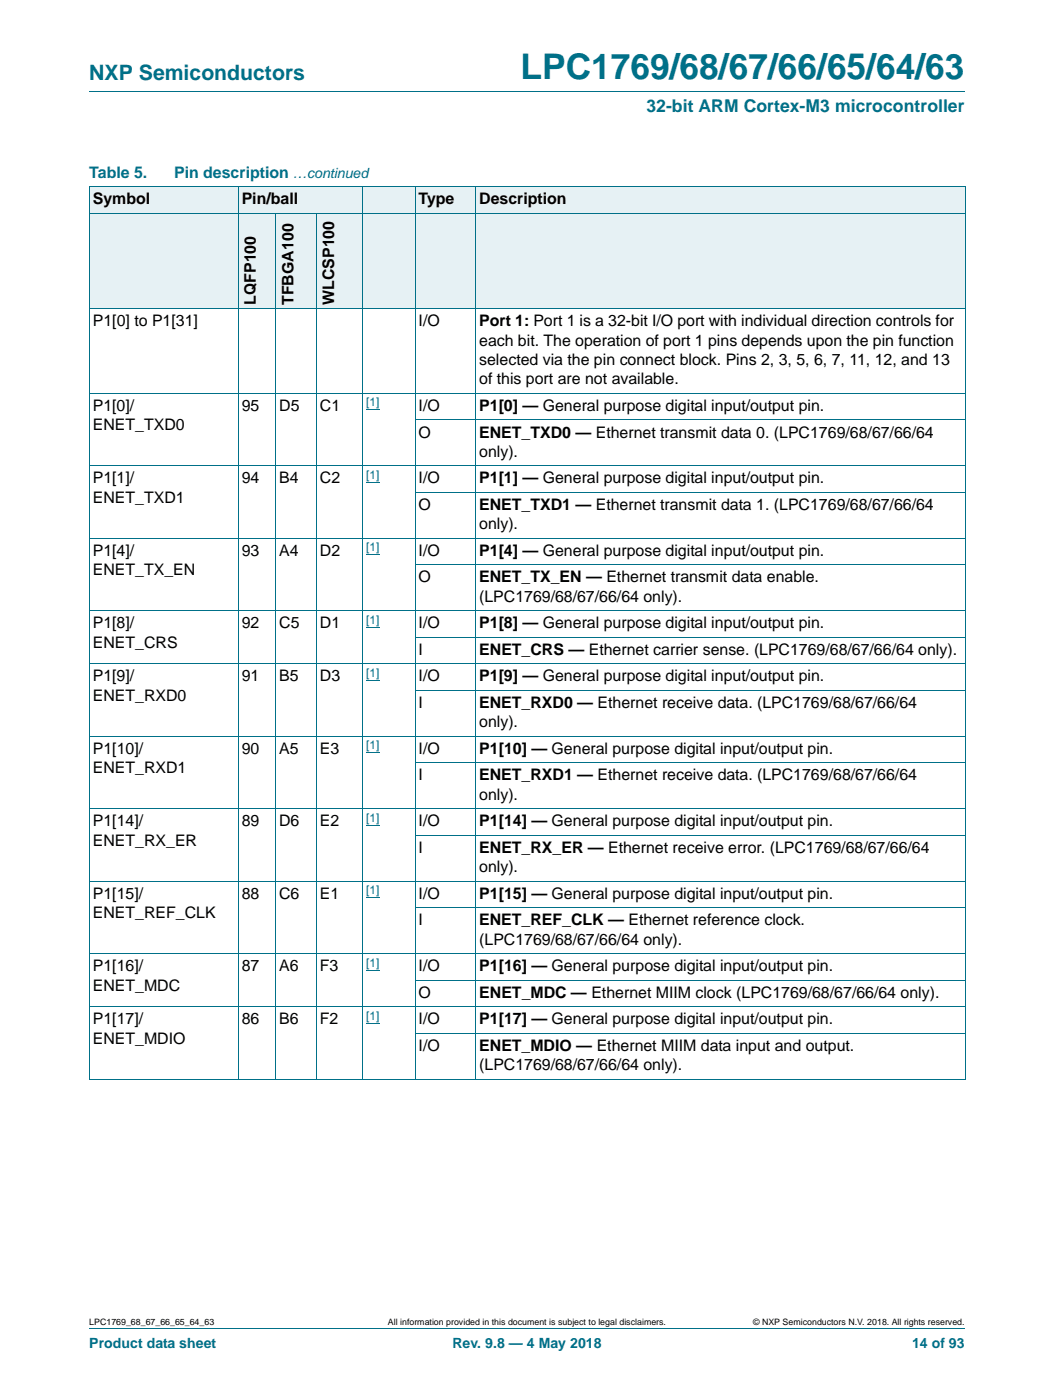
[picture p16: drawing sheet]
<svg xmlns="http://www.w3.org/2000/svg" width="210mm" height="279mm" viewBox="0 0 210 279" stroke-linecap="round" stroke-linejoin="round" font-family="sans-serif">
<defs><g id="words">
<text font-size="7" fill="#007088" x="103.8" y="15.8">LPC1769/68/67/66/65/64/63</text>
<text font-size="4.2" fill="#007088" x="17.8" y="16">NXP Semiconductors</text>
<text font-size="3.5" fill="#007088" x="129" y="22.3">32-bit ARM Cortex-M3 microcontroller</text>
<g font-size="3.2" fill="#007088">
<text x="17.8" y="35.5">Table 5.</text>
<text x="34.7" y="35.5">Pin description</text>
</g>
<g font-size="3.2">
<text x="18.5" y="40.7">Symbol</text>
<text x="48.2" y="40.7">Pin/ball</text>
<text x="83.5" y="40.7">Type</text>
<text x="95.6" y="40.7">Description</text>
<text x="18.5" y="65.1">P1[0] to P1[31]</text>
<text x="51" y="60.9" transform="rotate(-90 51 60.9)">LQFP100</text>
<text x="58.5" y="60.9" transform="rotate(-90 58.5 60.9)">TFBGA100</text>
<text x="66.6" y="60.9" transform="rotate(-90 66.6 60.9)">WLCSP100</text>
<text x="83.5" y="65.1">I/O</text>
<text x="95.6" y="65.1">Port 1: Port 1 is a 32-bit I/O port with individual direction controls for</text>
<text x="95.6" y="69">each bit. The operation of port 1 pins depends upon the pin function</text>
<text x="95.6" y="76.7">of this port are not available.</text>
<text x="95.6" y="72.9">selected via the pin connect block. Pins 2, 3, 5, 6, 7, 11, 12, and 13</text>
<text x="18.5" y="82">P1[0]/</text>
<text x="48.2" y="82">95</text>
<text x="55.7" y="82">D5</text>
<text x="63.8" y="82">C1</text>
<text x="83.5" y="82">I/O</text>
<text x="95.6" y="82">P1[0] — General purpose digital input/output pin.</text>
<text x="18.5" y="85.9">ENET_TXD0</text>
<text x="83.5" y="87.3">O</text>
<text x="95.6" y="87.3">ENET_TXD0 — Ethernet transmit data 0. (LPC1769/68/67/66/64</text>
<text x="95.6" y="91.2">only).</text>
<text x="18.5" y="96.5">P1[1]/</text>
<text x="18.5" y="100.4">ENET_TXD1</text>
<text x="48.2" y="96.5">94</text>
<text x="55.7" y="96.5">B4</text>
<text x="63.8" y="96.5">C2</text>
<text x="83.5" y="101.8">O</text>
<text x="83.5" y="96.5">I/O</text>
<text x="95.6" y="101.8">ENET_TXD1 — Ethernet transmit data 1. (LPC1769/68/67/66/64</text>
<text x="95.6" y="96.5">P1[1] — General purpose digital input/output pin.</text>
<text x="95.6" y="105.7">only).</text>
<text x="18.5" y="111">P1[4]/</text>
<text x="48.2" y="111">93</text>
<text x="55.7" y="111">A4</text>
<text x="63.8" y="111">D2</text>
<text x="83.5" y="111">I/O</text>
<text x="95.6" y="111">P1[4] — General purpose digital input/output pin.</text>
<text x="18.5" y="114.8">ENET_TX_EN</text>
<text x="83.5" y="116.2">O</text>
<text x="95.6" y="116.2">ENET_TX_EN — Ethernet transmit data enable.</text>
<text x="18.5" y="125.4">P1[8]/</text>
<text x="48.2" y="125.4">92</text>
<text x="55.7" y="125.4">C5</text>
<text x="63.8" y="125.4">D1</text>
<text x="83.5" y="125.4">I/O</text>
<text x="95.6" y="120.1">(LPC1769/68/67/66/64 only).</text>
<text x="95.6" y="125.4">P1[8] — General purpose digital input/output pin.</text>
<text x="18.5" y="129.3">ENET_CRS</text>
<text x="83.5" y="130.7">I</text>
<text x="95.6" y="130.7">ENET_CRS — Ethernet carrier sense. (LPC1769/68/67/66/64 only).</text>
<text x="18.5" y="136">P1[9]/</text>
<text x="48.2" y="136">91</text>
<text x="55.7" y="136">B5</text>
<text x="63.8" y="136">D3</text>
<text x="83.5" y="136">I/O</text>
<text x="95.6" y="136">P1[9] — General purpose digital input/output pin.</text>
<text x="18.5" y="139.9">ENET_RXD0</text>
<text x="83.5" y="141.3">I</text>
<text x="95.6" y="141.3">ENET_RXD0 — Ethernet receive data. (LPC1769/68/67/66/64</text>
<text x="95.6" y="145.2">only).</text>
<text x="18.5" y="150.5">P1[10]/</text>
<text x="18.5" y="154.3">ENET_RXD1</text>
<text x="48.2" y="150.5">90</text>
<text x="55.7" y="150.5">A5</text>
<text x="63.8" y="150.5">E3</text>
<text x="83.5" y="150.5">I/O</text>
<text x="83.5" y="155.7">I</text>
<text x="95.6" y="150.5">P1[10] — General purpose digital input/output pin.</text>
<text x="95.6" y="155.7">ENET_RXD1 — Ethernet receive data. (LPC1769/68/67/66/64</text>
<text x="95.6" y="159.6">only).</text>
<text x="18.5" y="164.9">P1[14]/</text>
<text x="48.2" y="164.9">89</text>
<text x="55.7" y="164.9">D6</text>
<text x="63.8" y="164.9">E2</text>
<text x="83.5" y="164.9">I/O</text>
<text x="95.6" y="164.9">P1[14] — General purpose digital input/output pin.</text>
<text x="18.5" y="168.8">ENET_RX_ER</text>
<text x="83.5" y="170.2">I</text>
<text x="95.6" y="170.2">ENET_RX_ER — Ethernet receive error. (LPC1769/68/67/66/64</text>
<text x="18.5" y="179.4">P1[15]/</text>
<text x="48.2" y="179.4">88</text>
<text x="55.7" y="179.4">C6</text>
<text x="63.8" y="179.4">E1</text>
<text x="83.5" y="179.4">I/O</text>
<text x="95.6" y="174.1">only).</text>
<text x="95.6" y="179.4">P1[15] — General purpose digital input/output pin.</text>
<text x="18.5" y="183.3">ENET_REF_CLK</text>
<text x="83.5" y="184.7">I</text>
<text x="95.6" y="184.7">ENET_REF_CLK — Ethernet reference clock.</text>
<text x="95.6" y="188.6">(LPC1769/68/67/66/64 only).</text>
<text x="18.5" y="193.8">P1[16]/</text>
<text x="18.5" y="197.7">ENET_MDC</text>
<text x="48.2" y="193.8">87</text>
<text x="55.7" y="193.8">A6</text>
<text x="63.8" y="193.8">F3</text>
<text x="83.5" y="193.8">I/O</text>
<text x="95.6" y="193.8">P1[16] — General purpose digital input/output pin.</text>
<text x="83.5" y="199.1">O</text>
<text x="95.6" y="199.1">ENET_MDC — Ethernet MIIM clock (LPC1769/68/67/66/64 only).</text>
<text x="18.5" y="204.4">P1[17]/</text>
<text x="18.5" y="208.3">ENET_MDIO</text>
<text x="48.2" y="204.4">86</text>
<text x="55.7" y="204.4">B6</text>
<text x="63.8" y="204.4">F2</text>
<text x="83.5" y="204.4">I/O</text>
<text x="83.5" y="209.7">I/O</text>
<text x="95.6" y="204.4">P1[17] — General purpose digital input/output pin.</text>
<text x="95.6" y="209.7">ENET_MDIO — Ethernet MIIM data input and output.</text>
<text x="95.6" y="213.6">(LPC1769/68/67/66/64 only).</text>
</g>
<g font-size="2.8" fill="#007088">
<text x="58.4" y="35.5">…continued</text>
<text x="17.8" y="269.1">Product data sheet</text>
<text x="90.3" y="269.1">Rev. 9.8 — 4 May 2018</text>
<text x="181.9" y="269.1">14 of 93</text>
</g>
<g font-size="2.4" fill="#00f">
<text x="73" y="81.1">[1]</text>
<text x="73" y="95.5">[1]</text>
<text x="73" y="110">[1]</text>
<text x="73" y="124.5">[1]</text>
<text x="73" y="135">[1]</text>
<text x="73" y="149.5">[1]</text>
<text x="73" y="164">[1]</text>
<text x="73" y="178.4">[1]</text>
<text x="73" y="192.9">[1]</text>
<text x="73" y="203.5">[1]</text>
</g>
<g font-size="1.8">
<text x="17.8" y="264.5">LPC1769_68_67_66_65_64_63</text>
<text x="77.4" y="264.5">All information provided in this document is subject to legal disclaimers.</text>
<text x="150.2" y="264.5">© NXP Semiconductors N.V. 2018. All rights reserved.</text>
</g>
</g></defs>
<path d="M17.8 18.2h174.6M17.8 265.1h174.6" fill="none" stroke="#007088" stroke-width=".2"/>
<path d="M73 81.8h2.7M73 96.2h2.7M73 110.7h2.7M73 125.2h2.7M73 135.7h2.7M73 150.2h2.7M73 164.7h2.7M73 179.1h2.7M73 193.6h2.7M73 204.2h2.7" fill="none" stroke="#00f" stroke-width=".2"/>
<g fill="#e6f1f4">
<path d="M17.8 37.2h29.7v5.3h-29.7z"/>
<path d="M47.5 37.2h24.8v5.3h-24.8z"/>
<path d="M72.3 37.2h22.6v5.3h-22.6z"/>
<path d="M94.9 37.2h97.7v5.3h-97.7z"/>
<path d="M17.8 42.5h37.2v19.1h-37.2z"/>
<path d="M55 42.5h8.1v19.1h-8.1z"/>
<path d="M63.1 42.5h9.2v19.1h-9.2z"/>
<path d="M72.3 42.5h120.3v19.1h-120.3z"/>
</g>
<g fill="none" stroke="#007088" stroke-width=".2">
<path d="M17.8 37.2h174.8M17.8 37.3v178M47.5 37.2v178.2M72.4 37.2v178.2M82.8 37.2v178.2M94.9 37.2v178.2M192.6 37.3v178M17.8 42.5h174.8M55 42.5v172.9M63.1 42.5v172.9M17.8 61.6h174.8M17.8 78.5h174.8"/>
<path d="M17.8 93h174.8M82.8 83.8h109.8M82.8 98.3h109.8M17.8 107.4h174.8M82.8 112.7h109.8M17.8 121.9h174.8M17.8 132.5h174.8M82.8 127.2h109.8M82.8 137.8h109.8M17.8 146.9h174.8M82.8 152.2h109.8M17.8 161.4h174.8"/>
<path d="M17.8 175.9h174.8M82.8 166.7h109.8M17.8 190.3h174.8M82.8 181.2h109.8M82.8 195.6h109.8M17.8 200.9h174.8M17.8 215.4h174.8M82.8 206.2h109.8"/>
</g>
<use href="#words"/>
</svg>
